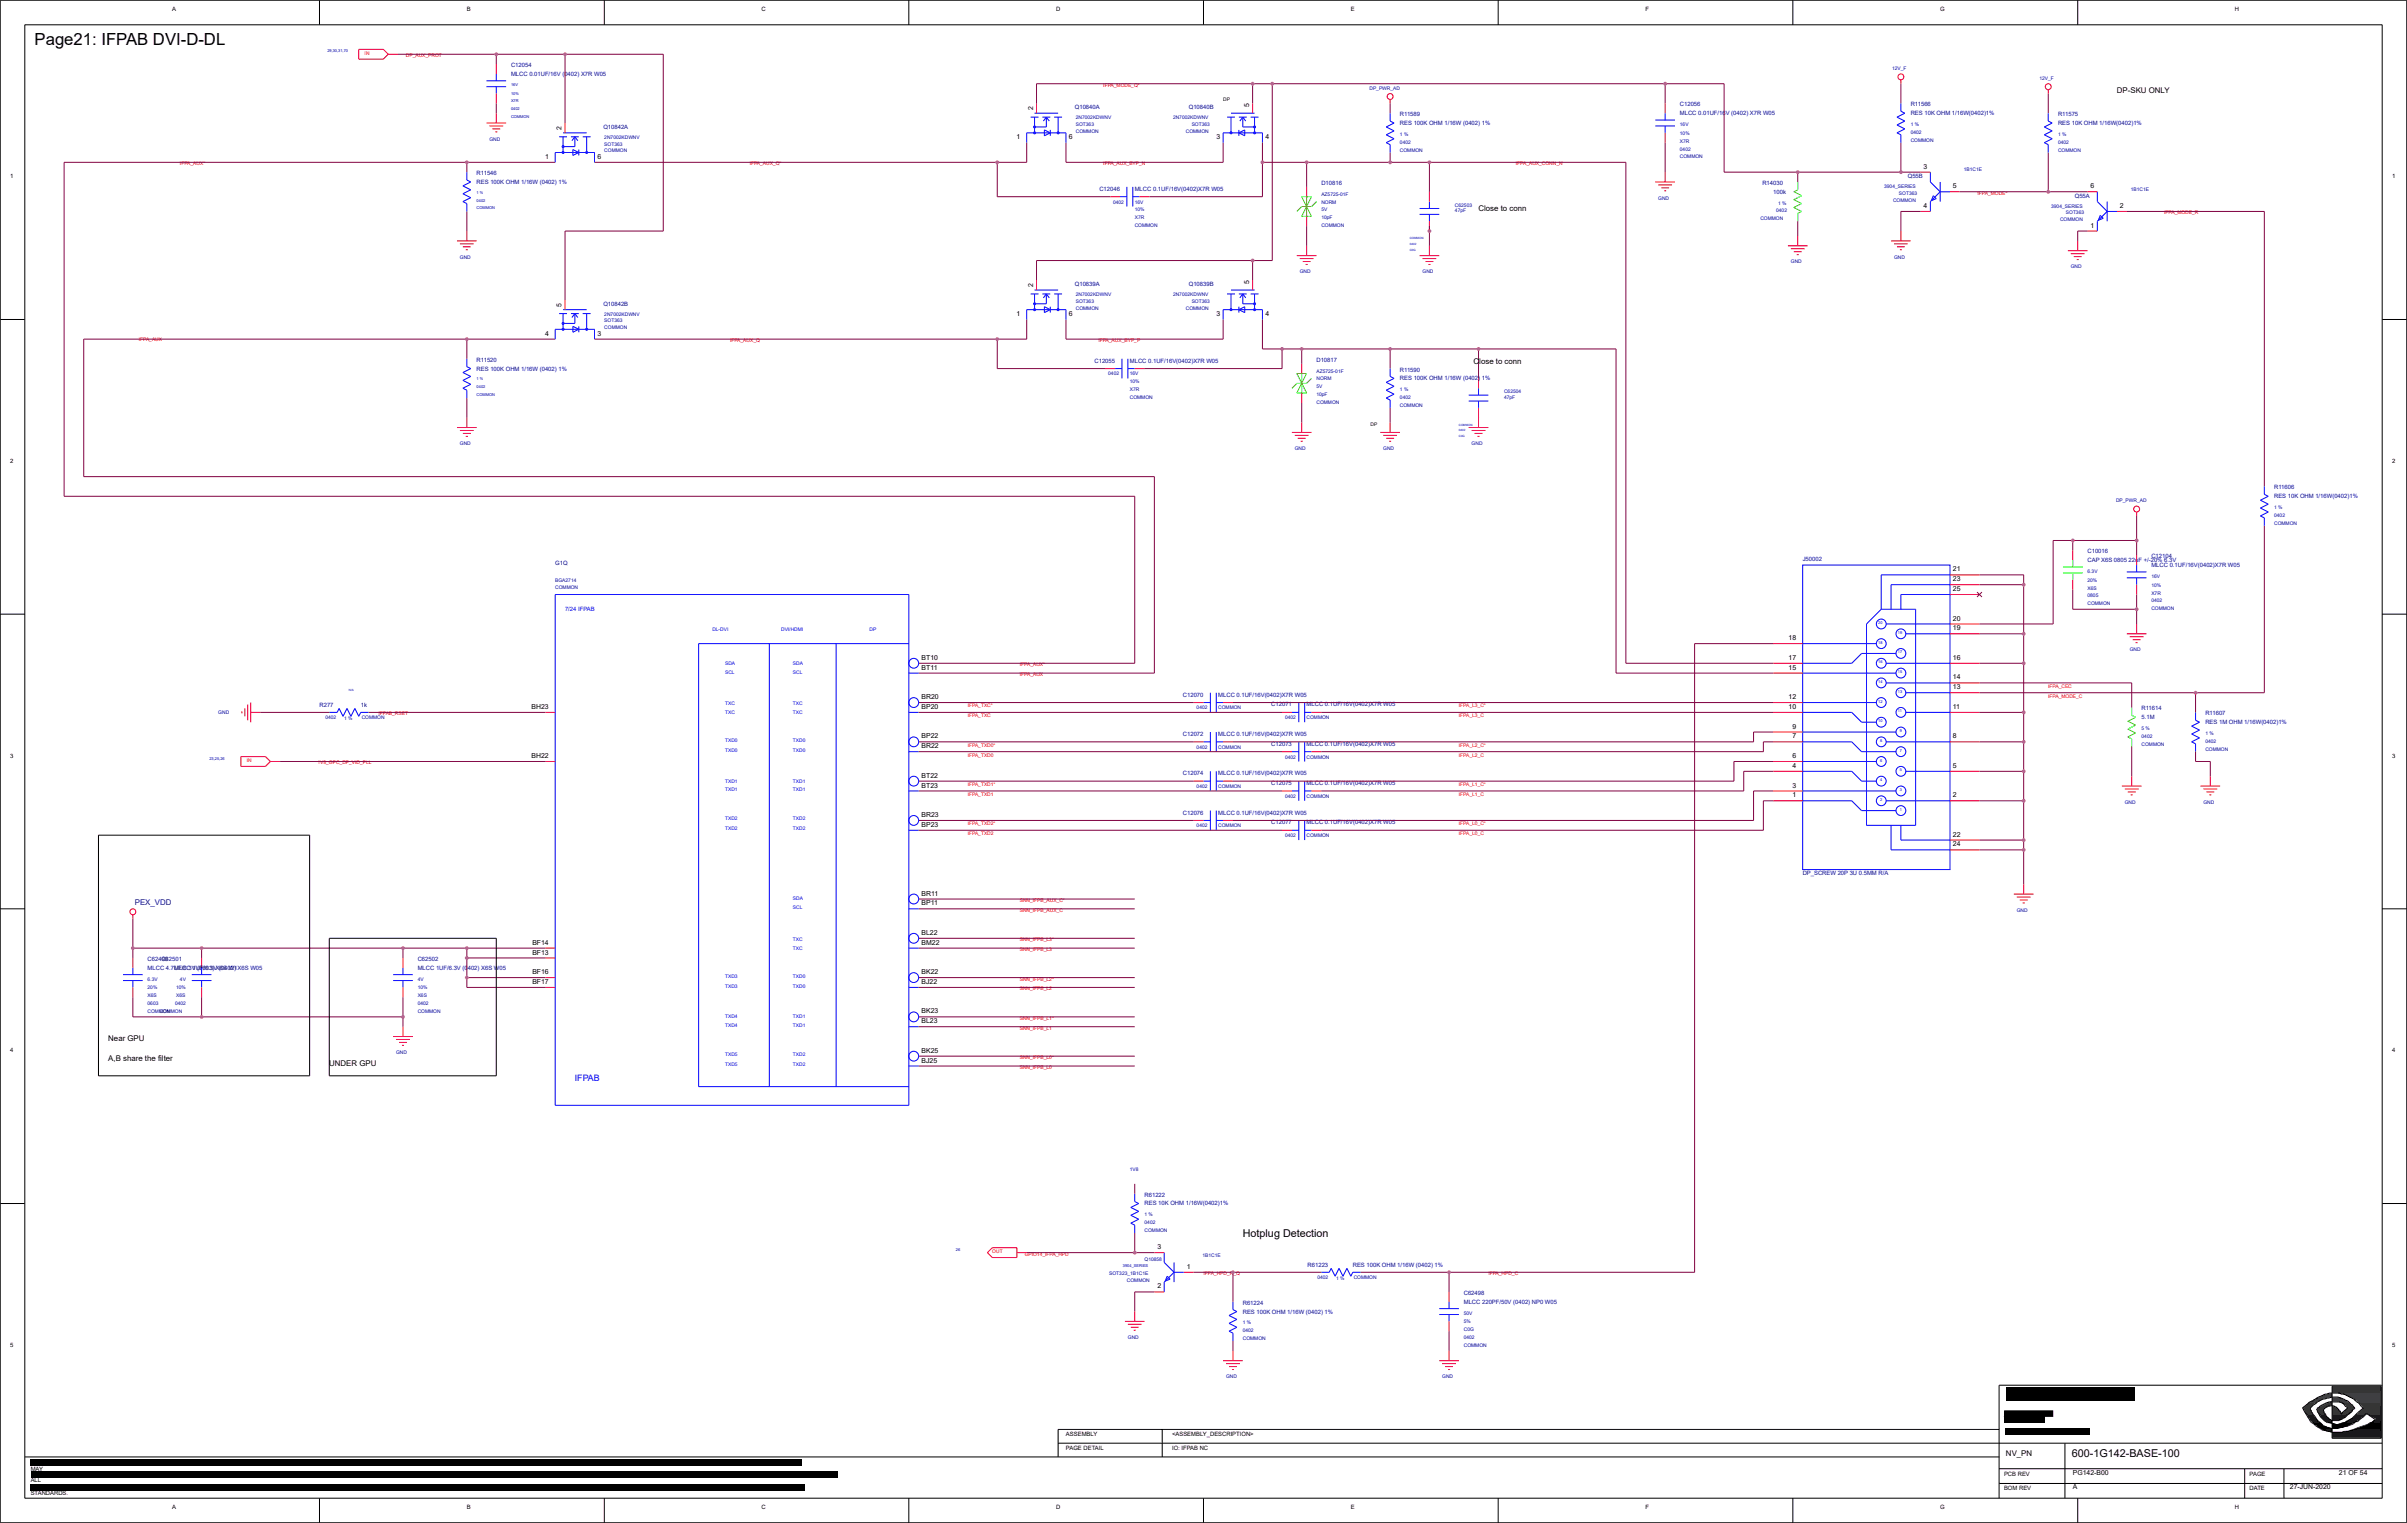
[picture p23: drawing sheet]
<svg xmlns="http://www.w3.org/2000/svg" width="271mm" height="172mm" viewBox="0 0 271 172" stroke-linecap="round" stroke-linejoin="round" font-family="sans-serif">
<defs><g id="words">
<text font-size="1.9" x="3.9" y="5.1">Page21: IFPAB DVI-D-DL</text>
<g font-size="1.2">
<text x="140.1" y="139.4">Hotplug Detection</text>
<text x="233.6" y="164.2">600-1G142-BASE-100</text>
</g>
<text font-size="1" fill="#00f" x="64.8" y="121.9">IFPAB</text>
<g font-size=".9">
<text x="238.6" y="10.4">DP-SKU ONLY</text>
<text x="166.7" y="23.8">Close to conn</text>
<text x="166.1" y="41">Close to conn</text>
<text x="12.2" y="117.4">Near GPU</text>
<text x="12.2" y="119.6">A,B share the filter</text>
<text x="37.1" y="120.2">UNDER GPU</text>
<text x="226.1" y="164.1">NV_PN</text>
</g>
<text font-size=".9" fill="#0000a0" x="15.2" y="102">PEX_VDD</text>
<g font-size=".8">
<text x="61.4" y="17.9">1</text>
<text x="63.3" y="14.6" transform="rotate(-90 63.3 14.6)">2</text>
<text x="67.4" y="17.9">6</text>
<text x="114.6" y="15.7">1</text>
<text x="116.5" y="12.4" transform="rotate(-90 116.5 12.4)">2</text>
<text x="120.5" y="15.7">6</text>
<text x="137.1" y="15.7">3</text>
<text x="140.8" y="12.1" transform="rotate(-90 140.8 12.1)">5</text>
<text x="142.6" y="15.7">4</text>
<text x="216.8" y="23.4">4</text>
<text x="216.8" y="19">3</text>
<text x="220.2" y="21.2">5</text>
<text x="235.7" y="21.2">6</text>
<text x="239" y="23.4">2</text>
<text x="235.7" y="25.7">1</text>
<text x="63.3" y="34.6" transform="rotate(-90 63.3 34.6)">5</text>
<text x="114.6" y="35.6">1</text>
<text x="116.5" y="32.4" transform="rotate(-90 116.5 32.4)">2</text>
<text x="120.5" y="35.6">6</text>
<text x="137.1" y="35.6">3</text>
<text x="140.8" y="32" transform="rotate(-90 140.8 32)">5</text>
<text x="142.6" y="35.6">4</text>
<text x="61.4" y="37.8">4</text>
<text x="67.4" y="37.8">3</text>
<text x="220.2" y="64.4">21</text>
<text x="220.2" y="65.5">23</text>
<text x="220.2" y="71.1">19</text>
<text x="220.2" y="70">20</text>
<text x="220.2" y="66.6">25</text>
<text x="103.9" y="75.5">BT11</text>
<text x="103.9" y="74.4">BT10</text>
<text x="201.6" y="75.5">15</text>
<text x="201.6" y="74.4">17</text>
<text x="201.6" y="72.2">18</text>
<text x="220.2" y="77.7">13</text>
<text x="220.2" y="76.6">14</text>
<text x="220.2" y="74.4">16</text>
<text x="59.9" y="79.9">BH23</text>
<text x="103.9" y="83.2">BP22</text>
<text x="103.9" y="79.9">BP20</text>
<text x="103.9" y="78.8">BR20</text>
<text x="201.6" y="79.9">10</text>
<text x="201.6" y="78.8">12</text>
<text x="202.1" y="83.2">7</text>
<text x="202.1" y="82.1">9</text>
<text x="220.2" y="79.9">11</text>
<text x="220.2" y="83.2">8</text>
<text x="59.9" y="85.5">BH22</text>
<text x="103.9" y="88.8">BT23</text>
<text x="103.9" y="87.7">BT22</text>
<text x="103.9" y="84.3">BR22</text>
<text x="202.1" y="89.9">1</text>
<text x="202.1" y="88.8">3</text>
<text x="202.1" y="86.6">4</text>
<text x="202.1" y="85.5">6</text>
<text x="220.2" y="89.9">2</text>
<text x="220.2" y="86.6">5</text>
<text x="103.9" y="93.2">BP23</text>
<text x="103.9" y="92.1">BR23</text>
<text x="220.2" y="94.3">22</text>
<text x="220.2" y="95.4">24</text>
<text x="103.9" y="101">BR11</text>
<text x="60" y="107.6">BF13</text>
<text x="60" y="106.5">BF14</text>
<text x="103.9" y="106.5">BM22</text>
<text x="103.9" y="105.4">BL22</text>
<text x="103.9" y="102.1">BP11</text>
<text x="60" y="110.9">BF17</text>
<text x="60" y="109.8">BF16</text>
<text x="103.9" y="110.9">BJ22</text>
<text x="103.9" y="109.8">BK22</text>
<text x="103.9" y="119.8">BJ25</text>
<text x="103.9" y="118.7">BK25</text>
<text x="103.9" y="115.4">BL23</text>
<text x="103.9" y="114.2">BK23</text>
<text x="130.5" y="140.8">3</text>
<text x="133.8" y="143">1</text>
<text x="130.5" y="145.2">2</text>
<text x="233.7" y="166.2">PG142-B00</text>
<text x="233.7" y="167.9">A</text>
<text x="258.1" y="167.9">27-JUN-2020</text>
<text x="263.7" y="166.2">21 OF 54</text>
</g>
<g font-size=".7">
<text x="19.4" y="1.2">A</text>
<text x="52.6" y="1.2">B</text>
<text x="85.8" y="1.2">C</text>
<text x="119.1" y="1.2">D</text>
<text x="152.3" y="1.2">E</text>
<text x="185.5" y="1.2">F</text>
<text x="218.7" y="1.2">G</text>
<text x="251.9" y="1.2">H</text>
<text x="1.1" y="20.1">1</text>
<text x="269.7" y="20.1">1</text>
<text x="1.1" y="52.2">2</text>
<text x="269.7" y="52.2">2</text>
<text x="1.1" y="85.4">3</text>
<text x="269.7" y="85.4">3</text>
<text x="1.1" y="118.6">4</text>
<text x="269.7" y="118.6">4</text>
<text x="1.1" y="151.8">5</text>
<text x="269.7" y="151.8">5</text>
<text x="120.2" y="161.9">ASSEMBLY</text>
<text x="132.1" y="161.9">&lt;ASSEMBLY_DESCRIPTION&gt;</text>
<text x="3.5" y="167.1">ALL</text>
<text x="3.5" y="165.8">MAY</text>
<text x="120.2" y="163.5">PAGE DETAIL</text>
<text x="132.1" y="163.5">IO: IFPAB NC</text>
<text x="225.9" y="166.3">PCB REV</text>
<text x="253.6" y="166.3">PAGE</text>
<text x="3.5" y="168.6">STANDARDS.</text>
<text x="19.4" y="170.1">A</text>
<text x="52.6" y="170.1">B</text>
<text x="85.8" y="170.1">C</text>
<text x="119.1" y="170.1">D</text>
<text x="152.3" y="170.1">E</text>
<text x="185.5" y="170.1">F</text>
<text x="218.7" y="170.1">G</text>
<text x="225.9" y="168">BOM REV</text>
<text x="251.9" y="170.1">H</text>
<text x="253.6" y="168">DATE</text>
</g>
<g font-size=".7" fill="#0000a0">
<text x="57.6" y="7.6">C12054</text>
<text x="57.6" y="8.6">MLCC 0.01UF/16V (0402) X7R W05</text>
<text x="189.4" y="12">C12056</text>
<text x="215.4" y="12">R11566</text>
<text x="68" y="14.5">Q10842A</text>
<text x="121.2" y="12.3">Q10840A</text>
<text x="134" y="12.3">Q10840B</text>
<text x="157.8" y="13.1">R11589</text>
<text x="157.8" y="14.1">RES 100K OHM 1/16W (0402) 1%</text>
<text x="189.4" y="13">MLCC 0.01UF/16V (0402) X7R W05</text>
<text x="215.4" y="13">RES 10K OHM 1/16W(0402)1%</text>
<text x="232" y="13.1">R11575</text>
<text x="232" y="14.1">RES 10K OHM 1/16W(0402)1%</text>
<text x="53.7" y="19.7">R11546</text>
<text x="53.7" y="20.7">RES 100K OHM 1/16W (0402) 1%</text>
<text x="123.9" y="21.5">C12046</text>
<text x="127.9" y="21.5">MLCC 0.1UF/16V(0402)X7R W05</text>
<text x="149" y="20.8">D10816</text>
<text x="198.7" y="20.8">R14030</text>
<text x="199.9" y="21.8">100k</text>
<text x="215.1" y="20.1">Q55B</text>
<text x="233.9" y="22.3">Q55A</text>
<text x="68" y="34.5">Q10842B</text>
<text x="121.2" y="32.2">Q10839A</text>
<text x="134" y="32.2">Q10839B</text>
<text x="53.7" y="40.8">R11520</text>
<text x="53.7" y="41.8">RES 100K OHM 1/16W (0402) 1%</text>
<text x="123.4" y="40.9">C12055</text>
<text x="127.4" y="40.9">MLCC 0.1UF/16V(0402)X7R W05</text>
<text x="148.4" y="40.8">D10817</text>
<text x="157.8" y="41.9">R11590</text>
<text x="157.8" y="42.9">RES 100K OHM 1/16W (0402) 1%</text>
<text x="256.4" y="55.2">R11606</text>
<text x="256.4" y="56.2">RES 10K OHM 1/16W(0402)1%</text>
<text x="62.6" y="63.7">G1Q</text>
<text x="203.2" y="63.3">J50002</text>
<text x="235.3" y="62.4">C10016</text>
<text x="235.3" y="63.4">CAP X6S 0805 22uF +/-20% 6.3V</text>
<text x="242.5" y="62.9">C12104</text>
<text x="242.5" y="63.9">MLCC 0.1UF/16V(0402)X7R W05</text>
<text x="36" y="79.8">R277</text>
<text x="40.7" y="79.8">1k</text>
<text x="133.3" y="83">C12072</text>
<text x="133.3" y="78.5">C12070</text>
<text x="137.3" y="83">MLCC 0.1UF/16V(0402)X7R W05</text>
<text x="137.3" y="78.5">MLCC 0.1UF/16V(0402)X7R W05</text>
<text x="143.3" y="79.6">C12071</text>
<text x="147.3" y="79.6">MLCC 0.1UF/16V(0402)X7R W05</text>
<text x="241.4" y="80.1">R11614</text>
<text x="241.4" y="81.1">5.1M</text>
<text x="248.6" y="80.6">R11607</text>
<text x="248.6" y="81.6">RES 1M OHM 1/16W(0402)1%</text>
<text x="133.3" y="87.4">C12074</text>
<text x="137.3" y="87.4">MLCC 0.1UF/16V(0402)X7R W05</text>
<text x="143.3" y="84.1">C12073</text>
<text x="143.3" y="88.5">C12075</text>
<text x="147.3" y="84.1">MLCC 0.1UF/16V(0402)X7R W05</text>
<text x="147.3" y="88.5">MLCC 0.1UF/16V(0402)X7R W05</text>
<text x="133.3" y="91.8">C12076</text>
<text x="137.3" y="91.8">MLCC 0.1UF/16V(0402)X7R W05</text>
<text x="143.3" y="92.9">C12077</text>
<text x="147.3" y="92.9">MLCC 0.1UF/16V(0402)X7R W05</text>
<text x="203.2" y="98.7">DP_SCREW 20P 3U 0.5MM R/A</text>
<text x="16.6" y="108.3">C62499</text>
<text x="16.6" y="109.3">MLCC 4.7UF/6.3V (0603) X6S W1</text>
<text x="18.2" y="108.3">C62501</text>
<text x="19.6" y="109.3">MLCC 1UF/6.3V (0402) X6S W05</text>
<text x="47.1" y="108.3">C62502</text>
<text x="47.1" y="109.3">MLCC 1UF/6.3V (0402) X6S W05</text>
<text x="129" y="134.9">R61222</text>
<text x="129" y="135.9">RES 10K OHM 1/16W(0402)1%</text>
<text x="147.4" y="142.9">R61223</text>
<text x="152.5" y="142.9">RES 100K OHM 1/16W (0402) 1%</text>
<text x="140.1" y="147.1">R61224</text>
<text x="140.1" y="148.1">RES 100K OHM 1/16W (0402) 1%</text>
<text x="165" y="146">C62498</text>
<text x="165" y="147">MLCC 220PF/50V (0402) NP0 W05</text>
</g>
<text font-size=".7" fill="#00f" x="63.7" y="68.9">7/24 IFPAB</text>
<g font-size=".6" fill="#f00">
<text x="41.1" y="6.2">IN</text>
<text x="45.8" y="6.4">DP_AUX_PROT</text>
<text x="124.4" y="9.8">IFPA_MODE_Q*</text>
<text x="20.3" y="18.6">IFPA_AUX*</text>
<text x="84.5" y="18.6">IFPA_AUX_Q*</text>
<text x="124.4" y="18.6">IFPA_AUX_BYP_N</text>
<text x="170.9" y="18.6">IFPA_AUX_CONN_N</text>
<text x="222.9" y="22">IFPA_MODE*</text>
<text x="244" y="24.2">IFPA_MODE_R</text>
<text x="15.6" y="38.5">IFPA_AUX</text>
<text x="82.3" y="38.6">IFPA_AUX_Q</text>
<text x="123.8" y="38.6">IFPA_AUX_BYP_P</text>
<text x="115" y="75.1">IFPA_AUX*</text>
<text x="115" y="76.2">IFPA_AUX</text>
<text x="230.9" y="77.5">IFPA_CEC</text>
<text x="42.7" y="80.6">IFPAB_RSET</text>
<text x="109.1" y="79.8">IFPA_TXC*</text>
<text x="109.1" y="80.9">IFPA_TXC</text>
<text x="164.5" y="79.8">IFPA_L3_C*</text>
<text x="164.5" y="80.9">IFPA_L3_C</text>
<text x="230.9" y="78.6">IFPA_MODE_C</text>
<text x="27.8" y="85.9">IN</text>
<text x="35.8" y="86.2">1V8_GPC_DP_VID_PLL</text>
<text x="109.1" y="84.2">IFPA_TXD0*</text>
<text x="109.1" y="85.3">IFPA_TXD0</text>
<text x="109.1" y="88.6">IFPA_TXD1*</text>
<text x="109.1" y="89.7">IFPA_TXD1</text>
<text x="164.5" y="84.2">IFPA_L2_C*</text>
<text x="164.5" y="85.3">IFPA_L2_C</text>
<text x="164.5" y="88.6">IFPA_L1_C*</text>
<text x="164.5" y="89.7">IFPA_L1_C</text>
<text x="109.1" y="93">IFPA_TXD2*</text>
<text x="109.1" y="94.1">IFPA_TXD2</text>
<text x="164.5" y="93">IFPA_L0_C*</text>
<text x="164.5" y="94.1">IFPA_L0_C</text>
<text x="115" y="101.7">SNN_IFPB_AUX_C*</text>
<text x="115" y="102.8">SNN_IFPB_AUX_C</text>
<text x="115" y="106.1">SNN_IFPB_L3*</text>
<text x="115" y="107.2">SNN_IFPB_L3</text>
<text x="115" y="110.5">SNN_IFPB_L2*</text>
<text x="115" y="111.6">SNN_IFPB_L2</text>
<text x="115" y="115">SNN_IFPB_L1*</text>
<text x="115" y="116.1">SNN_IFPB_L1</text>
<text x="115" y="119.4">SNN_IFPB_L0*</text>
<text x="115" y="120.5">SNN_IFPB_L0</text>
<text x="111.9" y="141.3">OUT</text>
<text x="115.5" y="141.5">GPIO14_IFPA_HPD</text>
<text x="135.7" y="143.8">IFPA_HPD_R_Q</text>
<text x="167.8" y="143.8">IFPA_HPD_C</text>
</g>
<g font-size=".6">
<text x="137.9" y="11.4">DP</text>
<text x="154.5" y="48">DP</text>
</g>
<g font-size=".6" fill="#0000a0">
<text x="154.4" y="10.1">DP_PWR_AD</text>
<text x="213.3" y="7.9">12V_F</text>
<text x="229.9" y="9">12V_F</text>
<text x="55.2" y="15.9">GND</text>
<text x="68.1" y="15.6">2N7002KDWNV</text>
<text x="68.1" y="17.2">COMMON</text>
<text x="68.1" y="16.4">SOT363</text>
<text x="121.3" y="13.4">2N7002KDWNV</text>
<text x="121.3" y="15">COMMON</text>
<text x="121.3" y="14.2">SOT363</text>
<text x="132.2" y="13.4">2N7002KDWNV</text>
<text x="133.7" y="15">COMMON</text>
<text x="134.3" y="14.2">SOT363</text>
<text x="157.8" y="17.1">COMMON</text>
<text x="157.8" y="16.2">0402</text>
<text x="157.8" y="15.3">1 %</text>
<text x="189.4" y="17.9">COMMON</text>
<text x="189.4" y="17">0402</text>
<text x="189.4" y="16.1">X7R</text>
<text x="189.4" y="14.2">16V</text>
<text x="189.4" y="15.2">10%</text>
<text x="215.4" y="15.1">0402</text>
<text x="215.4" y="14.2">1 %</text>
<text x="215.4" y="16">COMMON</text>
<text x="232" y="17.1">COMMON</text>
<text x="232" y="16.2">0402</text>
<text x="232" y="15.3">1 %</text>
<text x="125.5" y="22.9">0402</text>
<text x="127.9" y="23.8">10%</text>
<text x="127.9" y="22.9">16V</text>
<text x="149" y="22.1">AZ5725-01F</text>
<text x="149" y="23.8">5V</text>
<text x="149" y="22.9">NORM</text>
<text x="164" y="23.9">47pF</text>
<text x="164" y="23.3">C62503</text>
<text x="186.9" y="22.5">GND</text>
<text x="200.2" y="23.9">0402</text>
<text x="200.4" y="23.1">1 %</text>
<text x="212.4" y="21.2">3904_SERIES</text>
<text x="213.4" y="22.7">COMMON</text>
<text x="214.1" y="22">SOT363</text>
<text x="221.4" y="19.3">1B1C1E</text>
<text x="231.2" y="23.4">3904_SERIES</text>
<text x="240.2" y="21.5">1B1C1E</text>
<text x="51.8" y="29.1">GND</text>
<text x="127.9" y="25.6">COMMON</text>
<text x="127.9" y="24.7">X7R</text>
<text x="149" y="25.6">COMMON</text>
<text x="149" y="24.7">10pF</text>
<text x="198.5" y="24.8">COMMON</text>
<text x="201.9" y="29.7">GND</text>
<text x="213.5" y="29.1">GND</text>
<text x="232.2" y="24.9">COMMON</text>
<text x="232.9" y="24.2">SOT363</text>
<text x="68.1" y="35.6">2N7002KDWNV</text>
<text x="121.3" y="33.4">2N7002KDWNV</text>
<text x="121.3" y="34.1">SOT363</text>
<text x="121.3" y="34.9">COMMON</text>
<text x="132.2" y="33.4">2N7002KDWNV</text>
<text x="133.7" y="34.9">COMMON</text>
<text x="134.3" y="34.1">SOT363</text>
<text x="146.5" y="30.8">GND</text>
<text x="160.4" y="30.8">GND</text>
<text x="233.4" y="30.3">GND</text>
<text x="68.1" y="37.1">COMMON</text>
<text x="68.1" y="36.3">SOT363</text>
<text x="148.4" y="42">AZ5725-01F</text>
<text x="124.9" y="42.3">0402</text>
<text x="127.4" y="42.3">16V</text>
<text x="127.4" y="44.1">X7R</text>
<text x="127.4" y="43.2">10%</text>
<text x="127.4" y="45">COMMON</text>
<text x="148.4" y="45.5">COMMON</text>
<text x="148.4" y="44.7">10pF</text>
<text x="148.4" y="43.8">5V</text>
<text x="148.4" y="42.9">NORM</text>
<text x="157.8" y="45.9">COMMON</text>
<text x="157.8" y="45">0402</text>
<text x="157.8" y="44.1">1 %</text>
<text x="169.6" y="45">47pF</text>
<text x="169.6" y="44.3">C62504</text>
<text x="51.8" y="50.2">GND</text>
<text x="146" y="50.7">GND</text>
<text x="155.9" y="50.7">GND</text>
<text x="165.9" y="50.2">GND</text>
<text x="238.5" y="56.6">DP_PWR_AD</text>
<text x="256.4" y="57.4">1 %</text>
<text x="256.4" y="58.3">0402</text>
<text x="256.4" y="59.2">COMMON</text>
<text x="62.6" y="65.6">BGA2714</text>
<text x="235.3" y="65.6">20%</text>
<text x="235.3" y="64.6">6.3V</text>
<text x="242.5" y="65.1">16V</text>
<text x="62.6" y="66.4">COMMON</text>
<text x="235.3" y="67.4">0805</text>
<text x="235.3" y="66.5">X6S</text>
<text x="235.3" y="68.2">COMMON</text>
<text x="242.5" y="68.8">COMMON</text>
<text x="242.5" y="67.9">0402</text>
<text x="242.5" y="66.1">10%</text>
<text x="242.5" y="67">X7R</text>
<text x="240.1" y="73.4">GND</text>
<text x="24.6" y="80.5">GND</text>
<text x="36.7" y="81.1">0402</text>
<text x="38.8" y="81.2">1 %</text>
<text x="40.8" y="81.1">COMMON</text>
<text x="134.9" y="80">0402</text>
<text x="137.3" y="80">COMMON</text>
<text x="144.9" y="81.1">0402</text>
<text x="147.3" y="81.1">COMMON</text>
<text x="241.4" y="83.2">0402</text>
<text x="241.4" y="82.3">5 %</text>
<text x="248.6" y="82.9">1 %</text>
<text x="248.6" y="83.7">0402</text>
<text x="134.9" y="84.4">0402</text>
<text x="134.9" y="88.8">0402</text>
<text x="137.3" y="84.4">COMMON</text>
<text x="137.3" y="88.8">COMMON</text>
<text x="144.9" y="85.5">0402</text>
<text x="144.9" y="89.9">0402</text>
<text x="147.3" y="85.5">COMMON</text>
<text x="147.3" y="89.9">COMMON</text>
<text x="241.4" y="84.1">COMMON</text>
<text x="248.6" y="84.6">COMMON</text>
<text x="134.9" y="93.3">0402</text>
<text x="137.3" y="93.3">COMMON</text>
<text x="144.9" y="94.4">0402</text>
<text x="147.3" y="94.4">COMMON</text>
<text x="239.5" y="90.6">GND</text>
<text x="248.4" y="90.6">GND</text>
<text x="227.4" y="102.8">GND</text>
<text x="16.6" y="113.3">0603</text>
<text x="16.6" y="110.5">6.3V</text>
<text x="16.6" y="111.5">20%</text>
<text x="16.6" y="112.4">X6S</text>
<text x="19.7" y="113.3">0402</text>
<text x="19.8" y="111.5">10%</text>
<text x="19.8" y="112.4">X6S</text>
<text x="20.3" y="110.5">4V</text>
<text x="47.1" y="113.3">0402</text>
<text x="47.1" y="110.5">4V</text>
<text x="47.1" y="112.4">X6S</text>
<text x="47.1" y="111.5">10%</text>
<text x="16.6" y="114.2">COMMON</text>
<text x="18" y="114.2">COMMON</text>
<text x="44.7" y="118.8">GND</text>
<text x="47.1" y="114.2">COMMON</text>
<text x="127.4" y="132">1V8</text>
<text x="129" y="138">0402</text>
<text x="129" y="137.1">1 %</text>
<text x="125" y="143.8">SOT323_1B1C1E</text>
<text x="129" y="142.2">Q10858</text>
<text x="129" y="138.9">COMMON</text>
<text x="135.6" y="141.7">1B1C1E</text>
<text x="127" y="144.5">COMMON</text>
<text x="140.1" y="149.3">1 %</text>
<text x="148.5" y="144.2">0402</text>
<text x="150.6" y="144.3">1 %</text>
<text x="152.6" y="144.2">COMMON</text>
<text x="165" y="148.2">50V</text>
<text x="165" y="149.2">5%</text>
<text x="127.1" y="151">GND</text>
<text x="138.2" y="155.4">GND</text>
<text x="140.1" y="151.1">COMMON</text>
<text x="140.1" y="150.2">0402</text>
<text x="162.6" y="155.4">GND</text>
<text x="165" y="151.8">COMMON</text>
<text x="165" y="151">0402</text>
<text x="165" y="150.1">C0G</text>
</g>
<g font-size=".6" fill="#00f">
<text x="80.3" y="71.2">DL-DVI</text>
<text x="88.1" y="71.2">DVI/HDMI</text>
<text x="98" y="71.2">DP</text>
<text x="81.7" y="74.9">SDA</text>
<text x="81.7" y="75.9">SCL</text>
<text x="89.4" y="74.9">SDA</text>
<text x="89.4" y="75.9">SCL</text>
<text x="81.7" y="79.5">TXC</text>
<text x="81.7" y="80.5">TXC</text>
<text x="81.7" y="83.7">TXD0</text>
<text x="89.4" y="83.7">TXD0</text>
<text x="89.4" y="80.5">TXC</text>
<text x="89.4" y="79.5">TXC</text>
<text x="81.7" y="84.8">TXD0</text>
<text x="81.7" y="88.2">TXD1</text>
<text x="81.7" y="89.2">TXD1</text>
<text x="89.4" y="84.8">TXD0</text>
<text x="89.4" y="89.2">TXD1</text>
<text x="89.4" y="88.2">TXD1</text>
<text x="81.7" y="92.4">TXD2</text>
<text x="81.7" y="93.5">TXD2</text>
<text x="89.4" y="93.5">TXD2</text>
<text x="89.4" y="92.4">TXD2</text>
<text x="89.4" y="101.5">SDA</text>
<text x="89.4" y="102.5">SCL</text>
<text x="89.4" y="107">TXC</text>
<text x="89.4" y="106.1">TXC</text>
<text x="81.7" y="111.4">TXD3</text>
<text x="81.7" y="110.3">TXD3</text>
<text x="89.4" y="110.3">TXD0</text>
<text x="89.4" y="111.4">TXD0</text>
<text x="81.7" y="115.8">TXD4</text>
<text x="81.7" y="119">TXD5</text>
<text x="81.7" y="114.8">TXD4</text>
<text x="89.4" y="114.8">TXD1</text>
<text x="89.4" y="115.8">TXD1</text>
<text x="89.4" y="119">TXD2</text>
<text x="81.7" y="120.1">TXD5</text>
<text x="89.4" y="120.1">TXD2</text>
</g>
<g font-size=".4" fill="#0000a0">
<text x="36.9" y="5.9">29,30,31,70</text>
<text x="57.6" y="9.7">16V</text>
<text x="57.6" y="10.7">10%</text>
<text x="57.6" y="11.5">X7R</text>
<text x="57.6" y="13.3">COMMON</text>
<text x="57.6" y="12.4">0402</text>
<text x="53.7" y="23.6">COMMON</text>
<text x="53.7" y="22.7">0402</text>
<text x="53.7" y="21.8">1 %</text>
<text x="53.7" y="44.7">COMMON</text>
<text x="53.7" y="43.8">0402</text>
<text x="53.7" y="42.9">1 %</text>
<text x="23.6" y="85.6">23,25,26</text>
<text x="107.8" y="141">26</text>
<text x="126.6" y="142.9">3904_SERIES</text>
</g>
<g font-size=".4" fill="#00f">
<text x="211.7" y="70.3">20</text>
<text x="214" y="71.4">19</text>
<text x="211.7" y="74.8">16</text>
<text x="211.7" y="77">14</text>
<text x="211.7" y="72.6">18</text>
<text x="214" y="75.9">15</text>
<text x="214" y="73.7">17</text>
<text x="211.7" y="79.2">12</text>
<text x="211.7" y="81.4">10</text>
<text x="212" y="83.6">8</text>
<text x="214" y="78.1">13</text>
<text x="214" y="80.3">11</text>
<text x="214.2" y="82.5">9</text>
<text x="212" y="88.1">4</text>
<text x="212" y="85.8">6</text>
<text x="214.2" y="89.2">3</text>
<text x="214.2" y="86.9">5</text>
<text x="214.2" y="84.7">7</text>
<text x="212" y="90.3">2</text>
<text x="214.2" y="91.4">1</text>
</g>
<g font-size=".3" fill="#0000a0">
<text x="158.9" y="26.9">COMMON</text>
<text x="158.9" y="27.6">0402</text>
<text x="158.9" y="28.3">C0G</text>
<text x="164.5" y="48">COMMON</text>
<text x="164.5" y="48.6">0402</text>
<text x="164.5" y="49.3">C0G</text>
<text x="39.3" y="77.9">N/A</text>
</g>
</g></defs>
<g fill="none" stroke="#00f" stroke-width=".11">
<path d="M52.6 19.4v.9M54.8 9.1h2.3M54.8 9.8h2.3M55.9 8.3v.8M55.9 9.8v.7M62.6 18.3v-1.1h4.4v1.1M63 15.4h.9M63.5 15.4v1.8M63.5 15h2.6M64.4 15.4h.8M64.6 16.9v.6M64.8 15.4v1.1h-1.3"/>
<path d="M65.2 16.9v.6M65.7 15.4h.9M66.1 15.4v1.8M115.7 16.1v-1.1h4.5v1.1M116.2 13.2h.9M116.6 12.8h2.7M116.6 13.2v1.8M117.5 13.2h.9M117.7 14.6v.7M118 13.2v1.1h-1.4M118.4 14.6v.7M118.8 13.2h.9"/>
<path d="M119.3 13.2v1.8M137.9 16.1v-1.1h4.4v1.1M138.3 13.2h.9M138.8 13.2v1.8M138.8 12.8h2.6M139.7 13.2h.8M139.7 14.6v.7M140.1 13.2v1.1h1.3M140.3 14.6v.7M141 13.2h.9M141.4 13.2v1.8M156.7 12.8v.8"/>
<path d="M156.7 16.3v.9M186.6 13.5h2.2M186.6 14.2h2.2M187.7 12.8v.7M187.7 14.2v.8M214.3 11.7v.8M214.3 15.2v.9M217.6 19.4v1.1M230.9 12.8v.8M230.9 16.3v.9M52.6 22.9v.9M62.6 38.2v-1.1h4.4v1.1"/>
<path d="M63 35.4h.9M63.5 34.9h2.6M63.5 35.4v1.7M64.4 35.4h.8M64.6 36.8v.7M64.8 35.4v1.1h-1.3M65.2 36.8v.7M65.7 35.4h.9M66.1 35.4v1.7M115.7 36v-1.1h4.5v1.1M116.2 33.1h.9M116.6 32.7h2.7"/>
<path d="M116.6 33.1v1.8M117.5 33.1h.9M117.7 34.6v.6M118 33.1v1.1h-1.4M118.4 34.6v.6M118.8 33.1h.9M119.3 33.1v1.8M126.3 22.2h.7M127 21.1v2.2M127.7 22.2h.8M127.7 21.1v2.2M137.9 36v-1.1h4.4v1.1"/>
<path d="M138.3 33.1h.9M138.8 33.1v1.8M138.8 32.7h2.6M139.7 34.6v.6M139.7 33.1h.8M140.1 33.1v1.1h1.3M140.3 34.6v.6M141 33.1h.9M141.4 33.1v1.8M160 24.2h2.2M160 23.5h2.2M161.1 22.7v.8"/>
<path d="M161.1 24.2v.7M217.6 22.7v1.1M218.7 21.6h1.1M218.7 20.5v2.2M236.4 21.6v1.1M236.4 24.9v1.1M237.5 23.8h1.1M237.5 22.7v2.2M52.6 40.4v.9M52.6 44v.9M125.7 41.6h.8M126.5 40.4v2.3"/>
<path d="M127.1 41.6h.8M127.1 40.4v2.3M156.7 41.6v.8M156.7 45.1v.9M165.6 44.5h2.2M165.6 45.2h2.2M166.7 43.8v.7M166.7 45.2v.8M255.3 54.8v.9M255.3 58.4v.9M62.6 67h39.9v57.6h-39.9zM86.7 72.6v49.9"/>
<path d="M94.3 72.6v49.9M102.5 75.9h1.1M102.5 72.6h-23.7v49.9h23.7M135.7 79.2h.7M136.4 78.1v2.2M137.1 78.1v2.2M137.1 79.2h.8M146.4 79.2v2.2M147.1 79.2v2.2M203.2 63.7h16.6v34.3h-16.6zM203.2 79.2h8.3M203.2 75.9h10.5"/>
<path d="M203.2 74.8h5.6M203.2 72.6h8.3M209.9 73.7h3.8M212.6 70.3h7.2M212.6 77h7.2M212.6 74.8h7.2M214.8 71.4h5M214.8 78.1h5M219.8 67h-5.5v1.7M219.8 65.9h-6.6v2.8M219.8 64.8h-7.7v3.9h3.8v24.3h-5.5v-22.7M239.8 64.5h2.2"/>
<path d="M239.8 65.1h2.2M240.9 63.7v.8M240.9 65.1v.8M37.1 80.3h.9M40.7 80.3h.9M102.5 80.3h1.1M102.5 89.2h1.1M102.5 84.7h1.1M102.5 93.6h1.1M135.7 83.6h.7M135.7 88.1h.7M135.7 92.5h.7"/>
<path d="M136.4 82.5v2.2M136.4 87v2.2M136.4 91.4v2.2M137.1 83.6h.8M137.1 82.5v2.2M137.1 87v2.2M137.1 91.4v2.2M137.1 88.1h.8M137.1 92.5h.8M145.6 80.3h.8M145.6 89.2h.8M145.6 84.7h.8"/>
<path d="M145.6 93.6h.8M146.4 83.6v2.2M146.4 88.1v2.2M146.4 92.5v2.2M147.1 80.3h.8M147.1 89.2h.8M147.1 84.7h.8M147.1 93.6h.8M147.1 83.6v2.2M147.1 88.1v2.2M147.1 92.5v2.2M203.2 83.6h5.6"/>
<path d="M203.2 80.3h5.6M203.2 90.3h5.6M203.2 89.2h10.5M203.2 87h5.6M203.2 85.8h8.3M203.2 82.5h10.5M209.9 91.4h3.8M209.9 88.1h1.6M209.9 84.7h3.8M209.9 81.4h1.6M212.6 83.6h7.2M212.6 90.3h7.2"/>
<path d="M213.2 93v2.8h6.6M214.3 93v1.7h5.5M214.8 80.3h5M214.8 87h5M247.5 80.3v.9M247.5 83.8v.9M13.9 109.9h2.2M13.9 110.5h2.2M15 109.1v.8M15 110.5v.8M21.6 109.9h2.2M21.6 110.5h2.2"/>
<path d="M22.7 109.1v.8M22.7 110.5v.8M44.3 109.9h2.2M44.3 110.5h2.2M45.4 109.1v.8M45.4 110.5v.8M102.5 106.9h1.1M102.5 111.3h1.1M102.5 115.7h1.1M102.5 102.5h1.1M102.5 120.2h1.1M127.9 134.6v.8"/>
<path d="M127.9 138.1v.9M131.2 141.2v1.1M131.2 144.5v1.1M132.3 143.4h1.2M132.3 142.3v2.2M139 146.7v.9M139 150.3v.9M149 143.4h.8M152.5 143.4h.9M162.2 147.5h2.3M162.2 148.2h2.3M163.4 146.7v.8"/>
<path d="M163.4 148.2v.8"/>
<circle cx="63.5" cy="17.2" r=".11"/>
<circle cx="63.5" cy="16.5" r=".11"/>
<circle cx="66.1" cy="17.2" r=".11"/>
<circle cx="116.6" cy="15" r=".11"/>
<circle cx="116.6" cy="14.3" r=".11"/>
<circle cx="119.3" cy="15" r=".11"/>
<circle cx="138.8" cy="15" r=".11"/>
<circle cx="141.4" cy="14.3" r=".11"/>
<circle cx="141.4" cy="15" r=".11"/>
<circle cx="63.5" cy="37.1" r=".11"/>
<circle cx="63.5" cy="36.5" r=".11"/>
<circle cx="66.1" cy="37.1" r=".11"/>
<circle cx="116.6" cy="34.9" r=".11"/>
<circle cx="116.6" cy="34.2" r=".11"/>
<circle cx="119.3" cy="34.9" r=".11"/>
<circle cx="138.8" cy="34.9" r=".11"/>
<circle cx="141.4" cy="34.2" r=".11"/>
<circle cx="141.4" cy="34.9" r=".11"/>
<circle cx="103" cy="74.8" r=".55"/>
<circle cx="103" cy="79.2" r=".55"/>
<circle cx="212.1" cy="74.8" r=".55"/>
<circle cx="212.1" cy="77" r=".55"/>
<circle cx="212.1" cy="70.3" r=".55"/>
<circle cx="212.1" cy="79.2" r=".55"/>
<circle cx="212.1" cy="72.6" r=".55"/>
<circle cx="214.3" cy="78.1" r=".55"/>
<circle cx="214.3" cy="71.4" r=".55"/>
<circle cx="214.3" cy="73.7" r=".55"/>
<circle cx="214.3" cy="75.9" r=".55"/>
<circle cx="103" cy="83.6" r=".55"/>
<circle cx="103" cy="88.1" r=".55"/>
<circle cx="103" cy="92.5" r=".55"/>
<circle cx="212.1" cy="81.4" r=".55"/>
<circle cx="212.1" cy="83.6" r=".55"/>
<circle cx="212.1" cy="90.3" r=".55"/>
<circle cx="212.1" cy="88.1" r=".55"/>
<circle cx="212.1" cy="85.8" r=".55"/>
<circle cx="214.3" cy="84.7" r=".55"/>
<circle cx="214.3" cy="87" r=".55"/>
<circle cx="214.3" cy="80.3" r=".55"/>
<circle cx="214.3" cy="91.4" r=".55"/>
<circle cx="214.3" cy="89.2" r=".55"/>
<circle cx="214.3" cy="82.5" r=".55"/>
<circle cx="103" cy="114.6" r=".55"/>
<circle cx="103" cy="101.3" r=".55"/>
<circle cx="103" cy="110.2" r=".55"/>
<circle cx="103" cy="105.8" r=".55"/>
<circle cx="103" cy="119.1" r=".55"/>
</g>
<g fill="#000" stroke="#00f" stroke-width=".11">
<path d="M64.6 16.9l.6 .3zM64.6 17.5l.6-.3zM64.8 15.4l-.3 .5zM64.8 15.4l.3 .5zM117.7 14.6l.7 .4zM117.7 15.3l.7-.3zM118 13.2l-.4 .4zM118 13.2l.3 .4zM140.1 13.2l.3 .4zM140.1 13.2l-.3 .4zM139.7 15l.6-.4zM139.7 15l.6 .3z"/>
<path d="M156.3 16.1l.4 .2zM156.3 15.2l.9 .4zM156.3 15.2l.9-.4zM156.3 14.3l.9-.4zM156.3 16.1l.9-.5zM156.3 14.3l.9 .5zM156.7 13.6l.5 .3zM213.8 15l.5 .2zM213.8 14.1l.9 .4zM213.8 14.1l.9-.5zM213.8 13.2l.9-.4zM213.8 15l.9-.5z"/>
<path d="M213.8 13.2l.9 .4zM214.3 12.5l.4 .3zM230.5 16.1l.4 .2zM230.5 15.2l.8 .4zM230.5 15.2l.8-.4zM230.5 14.3l.8-.4zM230.5 16.1l.8-.5zM230.5 14.3l.8 .5zM230.9 13.6l.4 .3zM52.2 22.7l.4 .2zM52.2 21.8l.9 .5zM52.2 21.8l.9-.4z"/>
<path d="M52.2 21l.9-.5zM52.2 22.7l.9-.4zM52.2 21l.9 .4zM52.6 20.3l.5 .2zM64.6 36.8l.6 .3zM64.6 37.5l.6-.4zM64.8 35.4l-.3 .4zM64.8 35.4l.3 .4zM117.7 34.6l.7 .3zM117.7 35.2l.7-.3zM118 33.1l-.4 .5zM118 33.1l.3 .5z"/>
<path d="M140.1 33.1l.3 .5zM140.1 33.1l-.3 .5zM139.7 34.9l.6-.3zM139.7 34.9l.6 .3zM217.6 22.7l1.1-1.1zM217.7 22.6l.6-.2zM217.9 22.1l-.2 .5zM217.9 22.1l.4 .3zM217.6 20.5l1.1 1.1zM236.4 24.9l1.1-1.1zM236.5 24.8l.6-.2zM236.8 24.3l-.3 .5z"/>
<path d="M236.8 24.3l.3 .3zM236.4 22.7l1.1 1.1zM52.2 43.8l.4 .2zM52.2 42.9l.9 .4zM52.2 42.9l.9-.5zM52.2 42l.9-.4zM52.2 43.8l.9-.5zM52.2 42l.9 .4zM52.6 41.3l.5 .3zM156.3 44.9l.4 .2zM156.3 44l.9 .4zM156.3 44l.9-.5z"/>
<path d="M156.3 43.1l.9-.4zM156.3 44.9l.9-.5zM156.3 43.1l.9 .4zM156.7 42.4l.5 .3zM254.8 58.2l.5 .2zM254.8 57.3l.9 .4zM254.8 57.3l.9-.5zM254.8 56.4l.9-.5zM254.8 58.2l.9-.5zM254.8 56.4l.9 .4zM255.3 55.7l.4 .2zM38.2 79.9l-.2 .4z"/>
<path d="M39.1 79.9l-.4 .8zM39.1 79.9l.5 .8zM40 79.9l.4 .8zM208.8 74.8l1.1-1.1zM212.1 68.7l-1.7 1.6zM38.2 79.9l.5 .8zM40 79.9l-.4 .8zM40.7 80.3l-.3 .4zM208.8 90.3l1.1 1.1zM208.8 87l1.1 1.1zM208.8 83.6l1.1 1.1zM208.8 80.3l1.1 1.1z"/>
<path d="M247.1 83.6l.4 .2zM247.1 82.7l.9 .5zM247.1 82.7l.9-.4zM247.1 81.9l.9-.5zM247.1 83.6l.9-.4zM247.1 81.9l.9 .4zM247.5 81.2l.5 .2zM127.5 137.9l.4 .2zM127.5 137l.9 .4zM127.5 137l.9-.4zM127.5 136.1l.9-.4zM127.5 137.9l.9-.5z"/>
<path d="M127.5 136.1l.9 .5zM127.9 135.4l.5 .3zM131.2 144.5l1.1-1.1zM131.4 144.4l.5-.2zM131.6 143.9l-.2 .5zM131.6 143.9l.3 .3zM131.2 142.3l1.1 1.1zM138.5 150.1l.5 .2zM138.5 149.2l.9 .4zM138.5 149.2l.9-.5zM138.5 148.3l.9-.4zM138.5 150.1l.9-.5z"/>
<path d="M138.5 148.3l.9 .4zM139 147.6l.4 .3zM150.1 143l-.3 .4zM150.1 143l.4 .9zM151 143l-.5 .9zM151 143l.4 .9zM151.8 143l-.4 .9zM151.8 143l.5 .9zM152.5 143.4l-.2 .5z"/>
</g>
<g fill="none" stroke="#f00" stroke-width=".11">
<path d="M43.2 5.6h-2.8v1.1h2.8M43.8 6.1h1.1M54.8 13.9h2.3M55.2 14.2h1.5M55.5 14.5h.9M55.8 14.9h.3M55.9 7.2v1.1M55.9 10.5v1.2M55.9 12.8v1.1M63.7 13.9v1.1M116.8 11.7v1.1M141.2 11.7v1.1"/>
<path d="M156.7 11.2v.5M187.7 11.7v1.1M187.7 15v1.1M187.7 19.4v1.1M214.3 9v.4M216.5 19.4h1.1M230.9 10.1v.4M51.5 27.2h2.2M51.8 27.5h1.6M52.2 27.8h.9M52.5 28.2h.2M52.6 26v1.2"/>
<path d="M63.7 33.8v1.1M116.8 31.6v1.1M125.2 22.2h1.1M128.5 22.2h1.1M141.2 31.6v1.1M146.2 28.8h2.2M146.5 29.1h1.6M146.9 29.5h.8M147.2 29.8h.2M147.3 21.1v1.1M147.3 24.4v1.1M147.3 27.7v1.1"/>
<path d="M160 28.8h2.2M160.4 29.1h1.5M160.7 29.5h.9M161 29.8h.2M161.1 21.6v1.1M161.1 24.9v1.1M161.1 27.7v1.1M186.6 20.5h2.2M186.9 20.8h1.6M187.3 21.2h.9M187.6 21.5h.2M201.6 27.7h2.2"/>
<path d="M201.9 28h1.5M202.2 28.4h.9M202.6 28.7h.2M202.7 26.6v1.1M213.2 27.2h2.2M213.5 27.5h1.6M213.8 27.8h.9M214.2 28.2h.2M214.3 26v1.2M216.5 23.8h1.1M219.8 21.6h1.1M233.1 28.3h2.2"/>
<path d="M233.4 28.6h1.6M233.8 28.9h.9M234.1 29.3h.2M234.2 27.2v1.1M235.3 21.6h1.1M235.3 26h1.1M238.6 23.8h1.2M51.5 48.2h2.2M51.8 48.5h1.6M52.2 48.9h.9M52.5 49.2h.2M52.6 47.1v1.1"/>
<path d="M124.6 41.6h1.1M127.9 41.6h1.1M145.6 48.7h2.3M146 49.1h1.5M146.3 49.4h.9M146.6 49.7h.3M146.7 41v1.1M146.7 44.3v1.1M146.7 47.6v1.1M155.6 48.7h2.2M155.9 49.1h1.6M156.3 49.4h.9"/>
<path d="M156.6 49.7h.2M156.7 47.6v1.1M165.6 48.2h2.2M165.9 48.5h1.5M166.2 48.9h.9M166.6 49.2h.2M166.7 42.7v1.1M166.7 46v2.2M240.9 57.7v.5M27.6 79.9v.8M27.9 79.4v1.8M28.3 79.2v2.2"/>
<path d="M134.6 79.2h1.1M137.9 79.2h1.1M199.9 79.2h3.3M199.9 75.9h3.3M199.9 74.8h3.3M199.9 72.6h3.3M219.8 78.1h3.3M219.8 77h3.3M219.8 74.8h3.3M219.8 71.4h3.3M219.8 70.3h3.3M219.8 64.8h3.3"/>
<path d="M219.8 65.9h3.3M219.8 67h3.3M233.7 62v1.1M233.7 65.4v1.1M239.8 71.4h2.2M240.1 71.8h1.5M240.4 72.1h.9M240.8 72.4h.2M240.9 62.6v1.1M240.9 65.9v1.1M240.9 70.3v1.1M27.3 80.2v.2"/>
<path d="M28.3 80.3h1.1M29.9 85.3h-2.7v1.1h2.7M30.5 85.8h1.1M61.5 85.8h1.1M61.5 80.3h1.1M134.6 83.6h1.1M134.6 88.1h1.1M134.6 92.5h1.1M137.9 83.6h1.1M137.9 88.1h1.1M137.9 92.5h1.1M144.5 89.2h1.1"/>
<path d="M144.5 80.3h1.1M144.5 93.6h1.1M144.5 84.7h1.1M147.9 89.2h1.1M147.9 80.3h1.1M147.9 93.6h1.1M147.9 84.7h1.1M199.9 83.6h3.3M199.9 90.3h3.3M199.9 89.2h3.3M199.9 87h3.3M199.9 85.8h3.3"/>
<path d="M199.9 82.5h3.3M199.9 80.3h3.3M219.8 83.6h3.3M219.8 90.3h3.3M219.8 87h3.3M219.8 80.3h3.3M219.8 94.7h3.3M219.8 95.8h3.3M228.1 99.7v1.1M239.2 88.6h2.2M239.5 88.9h1.6M239.9 89.3h.9"/>
<path d="M240.2 89.6h.2M240.3 87.5v1.1M248.1 88.6h2.2M248.4 88.9h1.5M248.7 89.3h.9M249.1 89.6h.2M249.2 87.5v1.1M15 103.1v.5M15 108v1.1M15 111.3v1.1M22.7 108v1.1M22.7 111.3v1.1"/>
<path d="M44.3 116.8h2.2M44.7 117.2h1.5M45 117.5h.9M45.3 117.8h.2M45.4 108v1.1M45.4 111.3v1.1M45.4 115.7v1.1M61.5 111.3h1.1M61.5 110.2h1.1M61.5 108h1.1M61.5 106.9h1.1M227 100.8h2.2"/>
<path d="M227.4 101.1h1.5M227.7 101.5h.9M228 101.8h.2M111.9 140.7h2.7v1.1h-2.7M114.6 141.2h1.1M126.8 149h2.2M127.1 149.3h1.6M127.5 149.6h.9M127.8 150h.2M127.9 147.9v1.1M130.1 145.6h1.1M130.1 141.2h1.1"/>
<path d="M133.5 143.4h1.1M137.9 153.4h2.2M138.2 153.7h1.6M138.5 154.1h.9M138.9 154.4h.2M139 152.3v1.1M162.2 153.4h2.3M162.6 153.7h1.5M162.9 154.1h.9M163.2 154.4h.3M163.4 145.6v1.1M163.4 149v1.1"/>
<path d="M163.4 152.3v1.1"/>
<circle cx="156.7" cy="10.9" r=".33"/>
<circle cx="214.3" cy="8.7" r=".33"/>
<circle cx="230.9" cy="9.8" r=".33"/>
<circle cx="240.9" cy="57.4" r=".33"/>
<circle cx="15" cy="102.8" r=".33"/>
</g>
<g fill="none" stroke="#0f0" stroke-width=".11">
<path d="M146.7 22.2h1.2M146.7 24.4h1.2M146.7 23.3h1.2M147.3 22.2v2.2M202.7 20.5v.9M202.7 24.1v.8M146.2 42.1h1.1M146.2 44.3h1.1M146.2 43.2h1.1M146.7 42.1v2.2M232.6 63.9h2.2M232.6 64.6h2.2"/>
<path d="M233.7 63.1v.8M233.7 64.6v.8M240.3 79.8v.8M240.3 83.3v.9"/>
</g>
<g fill="#000" stroke="#0f0" stroke-width=".11">
<path d="M146.7 22.2l1.2 2.2zM147.9 22.2l-1.2 2.2zM146.7 23.3l-.5 .5zM147.9 23.3l.5-.6zM202.2 23.4l.9 .4zM202.2 22.5l.9-.4zM202.2 21.6l.5-.2zM202.7 24.1l.4-.3zM202.2 23.4l.9-.5zM202.2 22.5l.9 .4zM202.2 21.6l.9 .5zM146.2 42.1l1.1 2.2z"/>
<path d="M147.3 42.1l-1.1 2.2zM145.6 43.8l.6-.6zM147.3 43.2l.6-.5zM239.9 83.1l.4 .2zM239.9 82.2l.9 .4zM239.9 82.2l.9-.5zM239.9 81.3l.9-.4zM239.9 83.1l.9-.5zM239.9 81.3l.9 .4zM240.3 80.6l.5 .3z"/>
</g>
<path d="M222.9 66.7l.5 .6zM222.9 67.3l.5-.6z" fill="#000" stroke="#804000" stroke-width=".11"/>
<path d="M43.8 6.1l-.6 .6zM43.2 5.6l.6 .5zM29.9 86.4l.6-.6zM29.9 85.3l.6 .5zM111.9 140.7l-.6 .5zM111.3 141.2l.6 .6z" fill="#000" stroke="#f00" stroke-width=".11"/>
<g fill="none" stroke="#800040" stroke-width=".11">
<path d="M44.9 6.1h29.9v19.9h-11.1v7.8M52.6 18.3v1.1M55.9 6.1v1.1M55.9 11.7v1.1M62.6 18.3h-55.4v37.6h120.7v18.9h-24.3M63.7 6.1v7.8M112.4 18.3v3.9h12.8M115.7 16.1v2.2h-48.7M116.8 11.7v-2.3h77.6v10h22.1M120.2 16.1v2.2h17.7v-2.2M141.2 9.4v2.3M142.3 18.3h41v56.5h16.6"/>
<path d="M142.3 16.1v6.1h-12.7M143.4 9.4v20h-26.6v2.2M147.3 18.3v2.8M156.7 11.7v1.1M156.7 17.2v1.1M161.1 18.3v3.3M187.7 9.4v2.3M187.7 16.1v3.3M202.7 19.4v1.1M214.3 9.4v2.3M214.3 16.1v3.3M230.9 10.5v2.3"/>
<path d="M230.9 17.2v4.4M52.6 23.8v2.2M52.6 38.2v2.2M62.6 38.2h-53.2v15.5h120.7v22.2h-26.5M112.4 38.2v3.4h12.2M115.7 36v2.2h-48.7M120.2 36v2.2h17.7v-2.2M141.2 29.4v2.2M142.3 36v3.3h39.9v36.6h17.7M144.5 39.3v2.3h-15.5M146.7 39.3v1.7M147.3 25.5v2.2"/>
<path d="M156.7 39.3v2.3M161.1 25.5v2.2M166.7 39.3v3.4M202.7 24.9v1.7M216.5 23.8h-2.2v2.2M220.9 21.6h14.4M235.3 26h-1.1v1.2M239.8 23.8h15.5v31M52.6 44.9v2.2M146.7 45.4v2.2M156.7 46v1.6M240.9 58.2v4.4"/>
<path d="M255.3 59.3v18.8h-32.2M103.6 79.2h31M139 79.2h60.9M199.9 72.6h-8.9v70.8h-37.6M223.1 74.8h5M223.1 77h17.2v2.8M223.1 64.8h5v34.9M223.1 65.9h5M223.1 71.4h5M233.7 60.9v1.1M233.7 66.5v2.2h7.2M240.9 67v3.3"/>
<path d="M240.9 60.9h-9.4v9.4h-8.4M247.5 78.1v2.2M29.4 80.3h7.7M31.6 85.8h29.9M41.6 80.3h19.9M103.6 80.3h40.9M103.6 83.6h31M103.6 84.7h40.9M103.6 88.1h31M103.6 89.2h40.9M103.6 92.5h31M103.6 93.6h40.9"/>
<path d="M149 80.3h50.9M199.9 82.5h-2.2v1.1h-58.7M199.9 83.6h-1.1v1.1h-49.8M199.9 85.8h-4.4v2.3h-56.5M199.9 87h-3.3v2.2h-47.6M199.9 89.2h-2.2v3.3h-58.7M199.9 90.3h-1.1v3.3h-49.8M223.1 80.3h5M223.1 83.6h5M223.1 87h5M223.1 90.3h5M223.1 94.7h5"/>
<path d="M223.1 95.8h5M240.3 84.2v3.3M247.5 84.7v1.1h1.7v1.7M15 106.9h46.5M15 112.4v2.2h30.4M15 103.6v4.4M22.7 106.9v1.1M22.7 112.4v2.2M45.4 106.9v1.1M45.4 112.4v3.3M52.6 110.2h8.9M52.6 106.9v4.4h8.9"/>
<path d="M52.6 108h8.9M103.6 101.3h24.3M103.6 102.5h24.3M103.6 105.8h24.3M103.6 106.9h24.3M103.6 110.2h24.3M103.6 111.3h24.3M103.6 114.6h24.3M103.6 115.7h24.3M103.6 119.1h24.3M103.6 120.2h24.3M127.9 133.5v1.1"/>
<path d="M127.9 139v2.2M115.7 141.2h14.4M130.1 145.6h-2.2v2.3M134.6 143.4h14.4M139 143.4v3.3M139 151.2v1.1M163.4 143.4v2.2M163.4 150.1v2.2"/>
</g>
<g fill="#f0f">
<circle cx="52.6" cy="106.9" r=".22"/>
<circle cx="52.6" cy="108" r=".22"/>
<circle cx="52.6" cy="110.2" r=".22"/>
<circle cx="15" cy="106.9" r=".22"/>
<circle cx="45.4" cy="114.6" r=".22"/>
<circle cx="22.7" cy="114.6" r=".22"/>
<circle cx="55.9" cy="6.1" r=".22"/>
<circle cx="63.7" cy="6.1" r=".22"/>
<circle cx="141.2" cy="9.4" r=".22"/>
<circle cx="187.7" cy="9.4" r=".22"/>
<circle cx="143.4" cy="9.4" r=".22"/>
<circle cx="52.6" cy="18.3" r=".22"/>
<circle cx="112.4" cy="18.3" r=".22"/>
<circle cx="147.3" cy="18.3" r=".22"/>
<circle cx="142.3" cy="18.3" r=".22"/>
<circle cx="156.7" cy="18.3" r=".22"/>
<circle cx="161.1" cy="18.3" r=".22"/>
<circle cx="214.3" cy="19.4" r=".22"/>
<circle cx="202.7" cy="19.4" r=".22"/>
<circle cx="230.9" cy="21.6" r=".22"/>
<circle cx="141.2" cy="29.4" r=".22"/>
<circle cx="52.6" cy="38.2" r=".22"/>
<circle cx="112.4" cy="38.2" r=".22"/>
<circle cx="146.7" cy="39.3" r=".22"/>
<circle cx="144.5" cy="39.3" r=".22"/>
<circle cx="233.7" cy="60.9" r=".22"/>
<circle cx="240.9" cy="60.9" r=".22"/>
<circle cx="228.1" cy="71.4" r=".22"/>
<circle cx="228.1" cy="65.9" r=".22"/>
<circle cx="240.9" cy="68.7" r=".22"/>
<circle cx="228.1" cy="80.3" r=".22"/>
<circle cx="228.1" cy="74.8" r=".22"/>
<circle cx="247.5" cy="78.1" r=".22"/>
<circle cx="228.1" cy="83.6" r=".22"/>
<circle cx="228.1" cy="90.3" r=".22"/>
<circle cx="228.1" cy="87" r=".22"/>
<circle cx="228.1" cy="94.7" r=".22"/>
<circle cx="228.1" cy="95.8" r=".22"/>
<circle cx="127.9" cy="141.2" r=".22"/>
<circle cx="139" cy="143.4" r=".22"/>
<circle cx="163.4" cy="143.4" r=".22"/>
<circle cx="161.1" cy="26" r=".22"/>
<circle cx="156.7" cy="39.3" r=".22"/>
<circle cx="166.7" cy="39.3" r=".22"/>
<circle cx="22.7" cy="106.9" r=".22"/>
<circle cx="45.4" cy="106.9" r=".22"/>
</g>
<g fill="none" stroke="#000" stroke-width=".11">
<path d="M0 0h271.3v171.7h-271.3zM2.8 2.8h265.7v166.1h-265.7zM36 0v2.8M68.1 0v2.8M102.5 0v2.8M135.7 0v2.8M168.9 0v2.8M202.1 0v2.8M234.2 0v2.8M0 36h2.8M268.5 36h2.8M0 69.2h2.8"/>
<path d="M268.5 69.2h2.8M11.1 94.1h23.8v27.2h-23.8zM0 102.5h2.8M37.1 105.8h18.8v15.5h-18.8zM268.5 102.5h2.8M0 135.7h2.8M268.5 135.7h2.8M259.6 158.7h.9v.2h-.8M259.7 158.8h.8M259.8 159h.8v.1h-.8M259.8 158.6h.8M259.9 158.5h.8"/>
<path d="M259.9 159.3h.8M259.9 159.4h.8M260 158.4h.8M260 159.5h.8M260.1 158.3h.8M260.1 159.7h.8M260.1 159.6h.8M260.2 158.1h.9M260.2 159.8h.8M260.4 159.9h.7M260.5 158h.7M260.6 157.9h.9"/>
<path d="M260.8 157.8h.9M261 157.7h1.1M261.1 158.9h.8M261.1 157.6h1.5M261.2 158.9v.2h.8M261.2 159h.7M261.3 159.3h.7M261.3 159.4h.8M261.5 158.6h.8M261.5 159.5h.6M261.5 157.5h2.1M261.6 159.7h.7"/>
<path d="M261.6 159.6h.6v.1M261.7 159.8h.8M261.7 158.5h1.4M261.7 157.4h1.2M261.8 159.9h.8M261.9 158.4h1M261.9 157.3h1M262.1 158.3h.8M262.1 158.7h-.9v.1h.8M262.1 157.2h.8M262.3 158.1h.6M262.6 158h2.1"/>
<path d="M262.6 157h5.8M262.9 159.1h.9M262.9 158.9h.8v.1M262.9 158.6h.4M262.9 159.7h1.5M262.9 158.8h.7M262.9 158.7h.6M262.9 159.6h1.7M262.9 159.8h1.4M262.9 159.9h1.2M262.9 159h.9M262.9 159.5h1.8"/>
<path d="M262.9 156.8h5.5M262.9 156.4h5.5M262.9 156.9h5.5M262.9 156.6h5.5M262.9 156.5h5.5M262.9 156.7h5.5M262.9 157.9h1.7M262.9 157.7h1.3M262.9 157.6h1M262.9 157.8h1.4M262.9 159.3h1v.1M262.9 159.4h2"/>
<path d="M262.9 156.3h5.5v5.8h-5.5zM263.9 157.2h4.5M264 158.1h.9M264 159.3h1M264.1 158.3h.9M264.2 159.1h.9M264.3 158.4h.9v.1h-.8M264.3 159h.9M264.4 158.9h.8M264.4 157.3h4M264.6 158.6h.7M264.7 158.7h.7v.1h-.8"/>
<path d="M264.7 157.4h3.7M264.9 157.5h3.5M265 159.9h1.1M265.1 157.6h3.3M265.2 159.8h1M265.3 159.7h1.1M265.3 157.7h3.1M265.4 159.6h1.2M265.4 157.8h3M265.6 159.5h1.1M265.7 157.9h2.7M265.8 158h2.6"/>
<path d="M265.8 159.4h2.6M265.9 158.1h2.5M265.9 159.3h2.5M266 159.1h2.4M266 158.3h2.4M266.1 158.4h2.3M266.1 159h2.3M266.2 158.9h2.2M266.2 158.5h2.2M266.3 158.6h2.1M266.3 158.8h2.1M266.4 158.7h2"/>
<path d="M267 159.5h1.4M267.1 159.6h1.3M267.3 159.7h1.1M267.5 159.8h.9M267.8 159.9h.6M268.5 156.2h-43.1v12.7M2.8 164.2h222.6M36 168.9v2.8M68.1 168.9v2.8M102.5 168.9v2.8M119.3 162.7h149.2M131 161.1v3.1"/>
<path d="M135.7 168.9v2.8M168.9 168.9v2.8M202.1 168.9v2.8M225.4 161.1h-106.1v3.1M225.4 167.2h43.1M225.4 165.6h43.1M232.8 162.7v6.2M234.2 168.9v2.8M253 165.6v3.3M257.5 165.6v3.3M260.4 160h.8M260.5 160.1h.8"/>
<path d="M260.6 160.3h.7M260.7 160.4h.9M260.8 160.5h.9M260.9 160.6h.9M261.1 160.7h.8M261.2 160.8h1M261.3 160.9h1.3M261.6 161h2M261.8 161.1h1.1M261.9 160h.9M261.9 161.2h1M262 160.1h1.7"/>
<path d="M262.2 160.3h.7M262.3 160.4h.6M262.3 161.4h.6M262.9 160.5h.2M262.9 160h1M262.9 160.9h1.2M262.9 160.7h1.9M262.9 160.6h2.1M262.9 161.6h5.5M262.9 162h5.5M262.9 161.9h5.5M262.9 161.8h5.5"/>
<path d="M262.9 161.7h5.5M262.9 160.8h1.7M262.9 161.5h5.5M263.8 160.5h1.4M264.1 160.4h1.3M264.2 161.4h4.2M264.4 160.3h1.4M264.7 160.1h1.1M264.9 160h1.1M264.9 161.2h3.5M265.3 161.1h3.1M265.7 161h2.7"/>
<path d="M266 160.9h2.4M266.3 160.8h2.1M266.7 160.7h1.7M266.9 160.6h1.5M267.1 160.5h1.3M267.2 160.4h1.2M267.4 160.3h1M267.5 160.1h.9M267.8 160h.6"/>
</g>
<g fill="#000" stroke="#000" stroke-width=".11">
<path d="M259.6 158.7l.2 .4zM259.8 159.1l.2 .4zM260 159.5l.1 .2zM259.6 158.7l.5-.4zM260.1 159.7l.3 .3zM260.1 158.3l.3-.3zM260.5 158.7l.1-.1zM260.6 158.6l.2-.2zM260.5 158.9l.1 .1zM260.4 158l.3-.1zM260.8 158.4l.2-.1zM260.6 159.1l.2 .4z"/>
<path d="M260.8 159.5l.1 .1zM260.7 157.9l.3-.2zM261.2 158l-.2 .3zM260.9 159.6l.2 .3zM261.2 159.1l.1 .2zM261.1 158.9l.1-.1zM261 157.7l.2-.1zM261.2 158l.5-.2zM261.3 159.3l.3 .4zM261.3 157.5l-.1 .1zM261.6 159.7l.3 .3zM261.3 158.7l.3-.2z"/>
<path d="M261.3 157.5l.4-.1zM261.7 157.8l.2-.1zM261.6 158.5l.2-.1zM261.7 157.4l.2-.1zM262.1 158.7l-.2 .2zM261.8 158.4l.2-.1zM261.9 158.9l.1 .4zM262 159.3l.1 .1zM261.9 157.3l.2-.1zM262.1 158.7l.5-.2zM262.1 157.7l.2-.1zM262 158.3l.2-.2z"/>
<path d="M262.1 159.4l.1 .2zM262.2 159.7l.3 .1zM262.2 158.1l.4-.1zM262.3 157.2l.3-.2zM262.5 159.8l.1 .1zM262.6 157.6l.3-.1zM263.1 158.5l.1 .1zM263.3 158.6l.2 .1zM263.5 158.7l.1 .1zM263.6 158.8l.1 .1zM263.8 157l.1 .2zM263.6 157.5l.3 .1z"/>
<path d="M263.8 159l.1 .3zM263.8 158l.2 .1zM263.9 160l.2-.1zM263.9 157.6l.2 .1zM264 158.1l.2 .2zM264.2 158.3l.1 .2zM264.2 157.2l.2 .1zM264.1 159.9l.1-.1zM264.4 159.7l-.1 .1zM264.3 157.8l.4 .1zM264.2 157.7l.1 .1zM264.4 157.3l.3 .1z"/>
<path d="M264.3 158.5l.4 .2zM263.9 159.4l.8-.7zM264.4 159.7l.3-.2zM264.7 157.9l.1 .1zM264.8 158l.1 .1zM264.9 158.1l.1 .2zM264.7 160.1l.4-.2zM265.1 157.6l.2 .1zM264.7 159.5l.4-.4zM265.2 158.9l-.1 .2zM265 158.3l.1 .1zM264.7 157.4l.4 .2z"/>
<path d="M265.2 158.9l.1-.1zM265.2 158.5l.1 .1zM265.3 157.7l.3 .2zM265.4 159.6l-.3 .3zM265.3 158.6l.1 .1zM265.6 157.9l.1 .1zM265.7 158l.2 .1zM265.4 159.6l.4-.3zM265.9 158.1l.3 .5zM266.2 158.6l.2 .1zM266.8 159.4l-.4 .3zM265.8 159.3l.6-.6z"/>
<path d="M266.8 159.4l.2 .1zM267 159.5l.8 .5zM260.4 160l.1 .3zM260.5 160.3l.1 .1zM260.6 160.4l.2 .1zM260.8 160.5l.2 .2zM261 160.7l.3 .2zM261.1 159.9l.1 .2zM261.2 160.1l.4 .3zM261.3 160.9l.3 .1zM261.6 161l.1 .1zM261.7 161.1l.2 .1z"/>
<path d="M261.9 160l.1 .1zM261.6 160.4l.3 .3zM261.9 160.7l.2 .1zM262 160.1l.3 .3zM262.1 161.2l.2 .2zM262.2 160.8l.1 .1zM262.6 160.4l.3 .1zM262.6 161.4l.3 .1zM262.6 159.9l.1 .1zM262.6 160.9l.2 .1zM262.7 160l.2 .1zM263.1 160.5l.2 .1z"/>
<path d="M263.6 161l.3-.1zM263.8 160l-.1 .1zM263.6 160.6l.2-.1zM263.9 160.5l.2-.1zM264.1 160.9l.2-.1zM264 161.5l.2-.1zM264.4 160.3l-.1 .1zM264.6 160.8l.2-.1zM264.4 160.3l.3-.2zM264.8 160.7l.3-.1zM264.7 161.4l.6-.3zM265.6 160.3l-.3 .2z"/>
<path d="M265.1 160.6l.2-.1zM265.8 160.3l.2-.3zM265.3 161.1l.6-.2zM266 160l.4-.3zM265.9 160.9l.3-.1zM266.2 160.8l.4-.1zM266.6 160.7l.3-.1zM266.9 160.6l.3-.2zM267.3 160.4l.4-.3zM267.7 160.1l.1-.1z"/>
</g>
<path d="M226.1 156.4h14.5v1.5h-14.5zM225.9 159h5.6v.7h-1h-4.6zM3.5 164.5h86.9v.8h-86.9zM3.5 167.3h87.3v.7h-87.3zM3.5 165.9h90.9v.7h-90.9zM225.9 159.7h4.6v.7h-4.6zM226 161h9.6v.7h-9.6z" fill="#000"/>
<use href="#words"/>
</svg>
